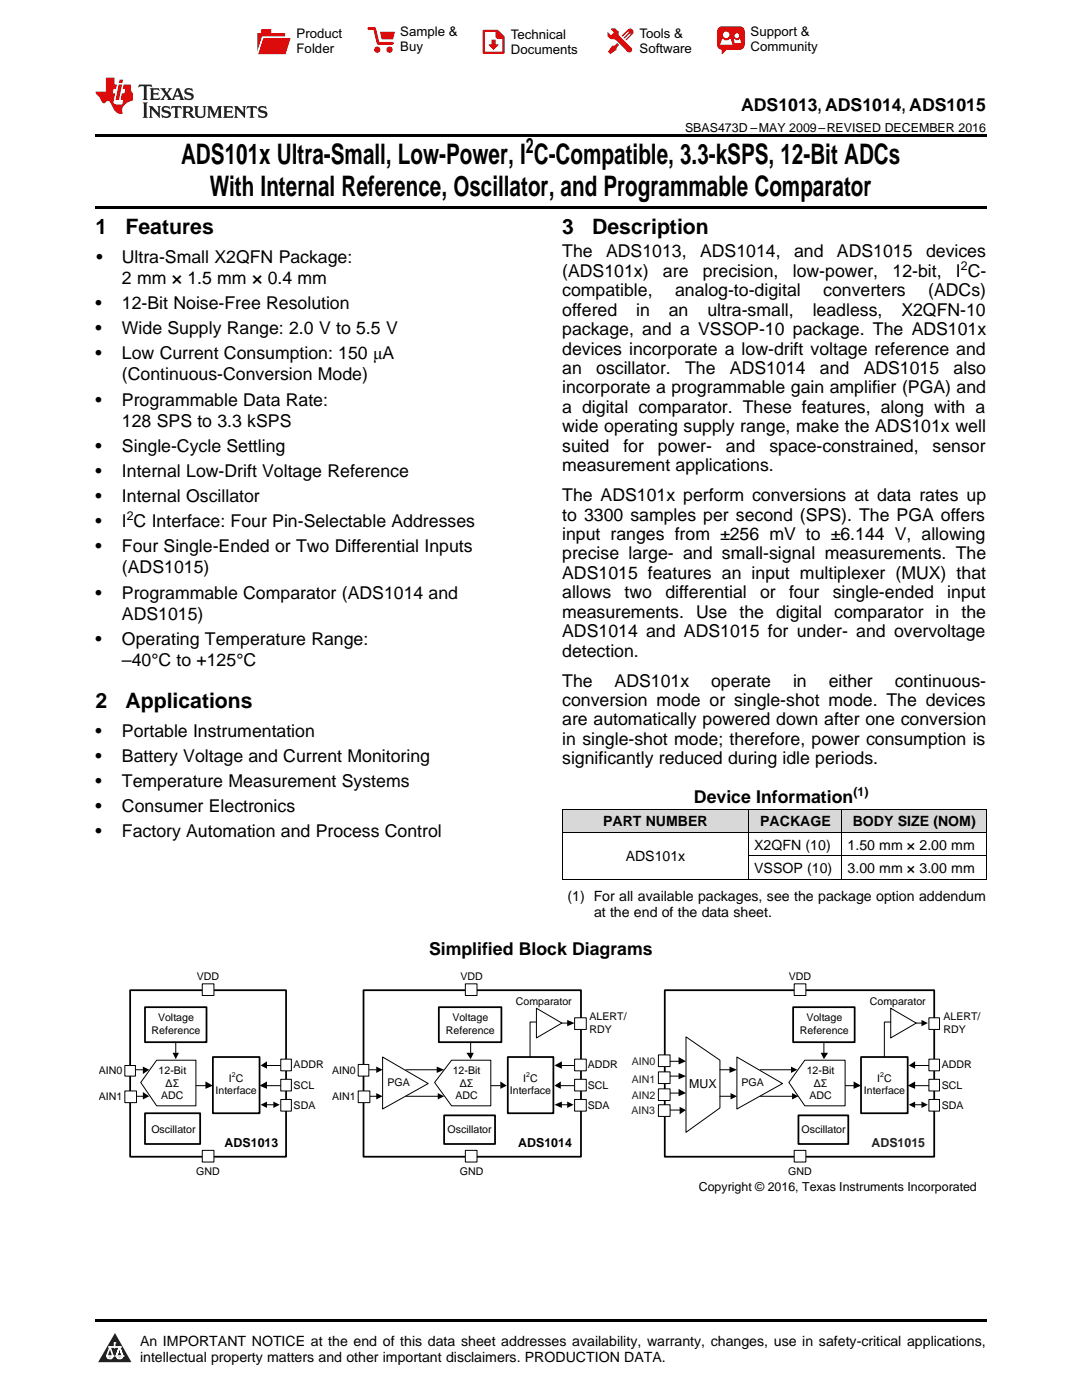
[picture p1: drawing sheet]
<svg xmlns="http://www.w3.org/2000/svg" width="216mm" height="279mm" viewBox="0 0 216 279" stroke-linecap="round" stroke-linejoin="round" font-family="sans-serif">
<defs><g id="words">
<g font-size="5.6">
<text x="36.1" y="32.8">ADS101x Ultra-Small, Low-Power, I C-Compatible, 3.3-kSPS, 12-Bit ADCs</text>
<text x="41.8" y="39.2">With Internal Reference, Oscillator, and Programmable Comparator</text>
</g>
<g font-size="4.2">
<text x="105" y="30.6">2</text>
<text x="19" y="46.7">1</text>
<text x="25" y="46.7">Features</text>
<text x="112.2" y="46.7">3</text>
<text x="118.2" y="46.7">Description</text>
<text x="19" y="141.4">2</text>
<text x="25" y="141.4">Applications</text>
</g>
<g font-size="3.5">
<text x="147.9" y="22.2">ADS1013, ADS1014, ADS1015</text>
<text x="19.2" y="52.4">•</text>
<text x="24.3" y="52.4">Ultra-Small X2QFN Package:</text>
<text x="112.2" y="51.4">The</text>
<text x="120.9" y="51.4">ADS1013,</text>
<text x="139.7" y="51.4">ADS1014,</text>
<text x="158.4" y="51.4">and</text>
<text x="167" y="51.4">ADS1015</text>
<text x="184.8" y="51.4">devices</text>
<text x="24.3" y="56.7">2 mm × 1.5 mm × 0.4 mm</text>
<text x="112.2" y="55.2">(ADS101x)</text>
<text x="112.2" y="59.1">compatible,</text>
<text x="132.3" y="55.2">are</text>
<text x="134.7" y="59.1">analog-to-digital</text>
<text x="140.2" y="55.2">precision,</text>
<text x="158.2" y="55.2">low-power,</text>
<text x="164.3" y="59.1">converters</text>
<text x="178.1" y="55.2">12-bit,</text>
<text x="185.2" y="59.1">(ADCs)</text>
<text x="190.8" y="55.2">I C-</text>
<text x="19" y="61.7">•</text>
<text x="24.3" y="61.7">12-Bit Noise-Free Resolution</text>
<text x="112.2" y="63">offered</text>
<text x="126.9" y="63">in</text>
<text x="133.5" y="63">an</text>
<text x="141.2" y="63">ultra-small,</text>
<text x="162.2" y="63">leadless,</text>
<text x="179.9" y="63">X2QFN-10</text>
<text x="19" y="66.7">•</text>
<text x="19" y="71.7">•</text>
<text x="24.3" y="66.7">Wide Supply Range: 2.0 V to 5.5 V</text>
<text x="24.3" y="71.7">Low Current Consumption: 150 μA</text>
<text x="112.2" y="66.9">package, and a VSSOP-10 package. The ADS101x</text>
<text x="112.2" y="70.8">devices incorporate a low-drift voltage reference and</text>
<text x="24.3" y="75.9">(Continuous-Conversion Mode)</text>
<text x="112.2" y="74.6">an</text>
<text x="119" y="74.6">oscillator.</text>
<text x="136.7" y="74.6">The</text>
<text x="145.6" y="74.6">ADS1014</text>
<text x="163.6" y="74.6">and</text>
<text x="172.3" y="74.6">ADS1015</text>
<text x="190.3" y="74.6">also</text>
<text x="19" y="80.9">•</text>
<text x="24.3" y="80.9">Programmable Data Rate:</text>
<text x="112.2" y="78.5">incorporate a programmable gain amplifier (PGA) and</text>
<text x="112.2" y="82.4">a digital comparator. These features, along with a</text>
<text x="24.3" y="85.2">128 SPS to 3.3 kSPS</text>
<text x="112.2" y="86.3">wide operating supply range, make the ADS101x well</text>
<text x="19" y="90.2">•</text>
<text x="19" y="95.2">•</text>
<text x="24.3" y="90.2">Single-Cycle Settling</text>
<text x="24.3" y="95.2">Internal Low-Drift Voltage Reference</text>
<text x="112.2" y="90.2">suited</text>
<text x="112.2" y="94.1">measurement applications.</text>
<text x="124.4" y="90.2">for</text>
<text x="131.3" y="90.2">power-</text>
<text x="144.8" y="90.2">and</text>
<text x="153.5" y="90.2">space-constrained,</text>
<text x="186.1" y="90.2">sensor</text>
<text x="19" y="100.2">•</text>
<text x="24.3" y="100.2">Internal Oscillator</text>
<text x="112.2" y="100">The ADS101x perform conversions at data rates up</text>
<text x="19" y="105.2">•</text>
<text x="24.3" y="105.2">I C Interface: Four Pin-Selectable Addresses</text>
<text x="112.2" y="103.9">to 3300 samples per second (SPS). The PGA offers</text>
<text x="112.2" y="107.8">input ranges from ±256 mV to ±6.144 V, allowing</text>
<text x="19" y="110.2">•</text>
<text x="24.3" y="110.2">Four Single-Ended or Two Differential Inputs</text>
<text x="112.2" y="111.7">precise large- and small-signal measurements. The</text>
<text x="19" y="119.5">•</text>
<text x="24.3" y="114.4">(ADS1015)</text>
<text x="24.3" y="119.5">Programmable Comparator (ADS1014 and</text>
<text x="112.2" y="115.5">ADS1015 features an input multiplexer (MUX) that</text>
<text x="112.2" y="119.4">allows</text>
<text x="124.6" y="119.4">two</text>
<text x="132.8" y="119.4">differential</text>
<text x="151.7" y="119.4">or</text>
<text x="157.5" y="119.4">four</text>
<text x="166.2" y="119.4">single-ended</text>
<text x="189" y="119.4">input</text>
<text x="24.3" y="123.7">ADS1015)</text>
<text x="112.2" y="123.3">measurements. Use the digital comparator in the</text>
<text x="19" y="128.7">•</text>
<text x="24.3" y="128.7">Operating Temperature Range:</text>
<text x="112.2" y="127.2">ADS1014 and ADS1015 for under- and overvoltage</text>
<text x="112.2" y="131.1">detection.</text>
<text x="24.3" y="132.9">–40°C to +125°C</text>
<text x="112.2" y="137">The</text>
<text x="122.6" y="137">ADS101x</text>
<text x="141.9" y="137">operate</text>
<text x="158.2" y="137">in</text>
<text x="165.4" y="137">either</text>
<text x="178.5" y="137">continuous-</text>
<text x="112.2" y="140.9">conversion mode or single-shot mode. The devices</text>
<text x="19" y="147.1">•</text>
<text x="24.3" y="147.1">Portable Instrumentation</text>
<text x="112.2" y="144.8">are automatically powered down after one conversion</text>
<text x="112.2" y="148.7">in single-shot mode; therefore, power consumption is</text>
<text x="19" y="152.1">•</text>
<text x="24.3" y="152.1">Battery Voltage and Current Monitoring</text>
<text x="112.2" y="152.5">significantly reduced during idle periods.</text>
<text x="19" y="157.1">•</text>
<text x="24.3" y="157.1">Temperature Measurement Systems</text>
<text x="138.5" y="160.3">Device Information</text>
<text x="19" y="162.1">•</text>
<text x="19" y="167.1">•</text>
<text x="24.3" y="162.1">Consumer Electronics</text>
<text x="24.3" y="167.1">Factory Automation and Process Control</text>
<text x="85.6" y="190.7">Simplified Block Diagrams</text>
</g>
<g font-size="2.8">
<text x="120.3" y="164.9">PART NUMBER</text>
<text x="151.7" y="164.9">PACKAGE</text>
<text x="170.1" y="164.9">BODY SIZE (NOM)</text>
<text x="124.8" y="171.9">ADS101x</text>
<text x="150.5" y="169.6">X2QFN (10)</text>
<text x="169.1" y="169.6">1.50 mm × 2.00 mm</text>
<text x="113.2" y="179.7">(1) For all available packages, see the package option addendum</text>
<text x="150.5" y="174.2">VSSOP (10)</text>
<text x="169.1" y="174.2">3.00 mm × 3.00 mm</text>
<text x="118.5" y="182.9">at the end of the data sheet.</text>
<text x="27.9" y="268.6">An IMPORTANT NOTICE at the end of this data sheet addresses availability, warranty, changes, use in safety-critical applications,</text>
<text x="27.9" y="271.8">intellectual property matters and other important disclaimers. PRODUCTION DATA.</text>
</g>
<g font-size="2.6">
<text x="59.2" y="7.6">Product</text>
<text x="59.2" y="10.6">Folder</text>
<text x="79.9" y="7.3">Sample &amp;</text>
<text x="79.9" y="10.2">Buy</text>
<text x="101.9" y="7.8">Technical</text>
<text x="101.9" y="10.8">Documents</text>
<text x="127.6" y="7.6">Tools &amp;</text>
<text x="127.6" y="10.6">Software</text>
<text x="149.8" y="7.2">Support &amp;</text>
<text x="149.8" y="10.2">Community</text>
</g>
<g font-size="2.5">
<text x="136.7" y="26.3">SBAS473D –MAY 2009–REVISED DECEMBER 2016</text>
<text x="191.7" y="53.8">2</text>
<text x="25.3" y="103.8">2</text>
<text x="170.3" y="158.9">(1)</text>
<text x="137.5" y="217.2">MUX</text>
<text x="44.8" y="228.8">ADS1013</text>
<text x="103.4" y="228.8">ADS1014</text>
<text x="139.4" y="237.6">Copyright © 2016, Texas Instruments Incorporated</text>
</g>
<text font-size="2.5" fill="#221f20" x="173.9" y="228.8">ADS1015</text>
<g font-size="2.1">
<text x="39.3" y="195.5">VDD</text>
<text x="91.9" y="195.5">VDD</text>
<text x="157.4" y="195.5">VDD</text>
<text x="31.5" y="203.8">Voltage</text>
<text x="90.3" y="203.8">Voltage</text>
<text x="102.9" y="200.6">Comparator</text>
<text x="117.6" y="203.6">ALERT/</text>
<text x="160.9" y="203.8">Voltage</text>
<text x="173.6" y="200.6">Comparator</text>
<text x="188.3" y="203.6">ALERT/</text>
<text x="30.2" y="206.3">Reference</text>
<text x="89" y="206.3">Reference</text>
<text x="117.6" y="206.1">RDY</text>
<text x="159.6" y="206.3">Reference</text>
<text x="188.3" y="206.1">RDY</text>
<text x="19.7" y="214.4">AIN0</text>
<text x="31.6" y="214.3">12-Bit</text>
<text x="45.7" y="215.9">I C</text>
<text x="58.6" y="213.1">ADDR</text>
<text x="66.3" y="214.3">AIN0</text>
<text x="90.3" y="214.3">12-Bit</text>
<text x="104.4" y="215.9">I C</text>
<text x="117.3" y="213.1">ADDR</text>
<text x="161" y="214.3">12-Bit</text>
<text x="175" y="215.9">I C</text>
<text x="187.9" y="213.1">ADDR</text>
<text x="19.7" y="219.5">AIN1</text>
<text x="32.2" y="219.4">ADC</text>
<text x="33" y="216.9">˚Ø</text>
<text x="43" y="218.4">Interface</text>
<text x="58.6" y="217.4">SCL</text>
<text x="58.6" y="221.2">SDA</text>
<text x="66.3" y="219.6">AIN1</text>
<text x="77.3" y="216.7">PGA</text>
<text x="90.9" y="219.4">ADC</text>
<text x="91.7" y="216.9">˚Ø</text>
<text x="101.7" y="218.4">Interface</text>
<text x="117.3" y="217.4">SCL</text>
<text x="117.3" y="221.2">SDA</text>
<text x="148" y="216.7">PGA</text>
<text x="161.5" y="219.4">ADC</text>
<text x="162.4" y="216.9">˚Ø</text>
<text x="172.4" y="218.4">Interface</text>
<text x="187.9" y="217.4">SCL</text>
<text x="187.9" y="221.2">SDA</text>
<text x="30.2" y="226.1">Oscillator</text>
<text x="89.3" y="226.1">Oscillator</text>
<text x="159.9" y="226.1">Oscillator</text>
<text x="39.2" y="234.5">GND</text>
<text x="91.7" y="234.5">GND</text>
<text x="157.3" y="234.5">GND</text>
</g>
<g font-size="2.1" fill="#221f20">
<text x="126.1" y="212.5">AIN0</text>
<text x="126.1" y="216">AIN1</text>
<text x="126.1" y="219.3">AIN2</text>
<text x="126" y="222.3">AIN3</text>
</g>
<g font-size="1.4">
<text x="46.3" y="214.9">2</text>
<text x="105" y="214.9">2</text>
<text x="175.6" y="214.9">2</text>
</g>
</g></defs>
<g fill="#d8d8d8">
<path d="M112.2 161.5h37.2v4.7h-37.2z"/>
<path d="M149.4 161.5h18.7v4.7h-18.7z"/>
<path d="M168.1 161.5h28.7v4.7h-28.7z"/>
</g>
<path d="M22.9 266l3.3 5.9h-6.6z" fill="#231f20"/>
<path d="M21.3 270.6h1.2l-.3 .5h-.3a.53 .53 0 0 1-.6-.5z" fill-rule="evenodd" fill="#fff"/>
<path d="M21.3 270.6h1.2l-.3 .5h-.3a.53 .53 0 0 1-.6-.5z" fill="none" stroke="#231f20" stroke-width=".33"/>
<path d="M21.3 270.6l1.2 .1-.3 .4h-.5z" fill="none" stroke="#fff" stroke-width=".33"/>
<path d="M22.9 268.9h.1" fill="none" stroke="#fff" stroke-width=".33"/>
<path d="M22.9 268v.9z" fill="#fff"/>
<path d="M22.9 268v.9z" fill="none" stroke="#fff" stroke-width=".33"/>
<circle cx="22.9" cy="268" r=".16" fill="#fff"/>
<path d="M21.8 268.8h.1" fill="none" stroke="#fff" stroke-width=".33"/>
<path d="M21.8 268.8h2.2z" fill="#fff"/>
<path d="M21.8 268.8h2.2z" fill="none" stroke="#fff" stroke-width=".33"/>
<circle cx="24" cy="268.8" r=".16" fill="#fff"/>
<path d="M23.2 270.6h.1" fill="none" stroke="#fff" stroke-width=".33"/>
<path d="M23.8 268.8l-.6 1.8z" fill="#fff"/>
<path d="M23.8 268.8l-.6 1.8z" fill="none" stroke="#fff" stroke-width=".33"/>
<path d="M23.8 268.8l.7 1.8z" fill="#fff"/>
<path d="M23.8 268.8l.7 1.8z" fill="none" stroke="#fff" stroke-width=".33"/>
<path d="M24.4 270.6h.1" fill="none" stroke="#fff" stroke-width=".33"/>
<circle cx="21.3" cy="270.6" r=".16" fill="#fff"/>
<path d="M22 268.8l-.7 1.8z" fill="#fff"/>
<path d="M22 268.8l-.7 1.8z" fill="none" stroke="#fff" stroke-width=".33"/>
<path d="M22 268.8l.5 1.8z" fill="#fff"/>
<path d="M22 268.8l.5 1.8z" fill="none" stroke="#fff" stroke-width=".33"/>
<circle cx="22.5" cy="270.6" r=".16" fill="#fff"/>
<path d="M23.3 270.6h1.2a.63 .63 0 0 1-.6 .5 .63 .63 0 0 1-.6-.5z" fill-rule="evenodd" fill="#fff"/>
<path d="M23.3 270.6h1.2a.63 .63 0 0 1-.6 .5 .63 .63 0 0 1-.6-.5z" fill="none" stroke="#231f20" stroke-width=".33"/>
<path d="M23.3 270.6h1.2l-.4 .5h-.5z" fill="none" stroke="#fff" stroke-width=".33"/>
<path d="M23.2 270.6h.1" fill="none" stroke="#fff" stroke-width=".33"/>
<circle cx="24.5" cy="270.6" r=".16" fill="#fff"/>
<path d="M19 263.2h177.8v.5h-177.8z" fill="#000"/>
<path d="M26 197.6h31.1v33.2h-31.1zM72.5 197.6h43.4v33.2h-43.4zM132.6 197.6h53.8v33.2h-53.8zM28.9 222.2h11v6.1h-11z" fill="none" stroke="#000" stroke-width=".35"/>
<path d="M26.4 218.8h2.3M35.1 208v2.3M38.9 216.7h2.3M53.1 216.7h3.1M53.1 212.6h3.1" fill="none" stroke="#000" stroke-width=".2"/>
<path d="M28.5 217.9l1.3 .9-1.3 .6zM34.4 210.1h1.3l-.6 1.3zM41 215.8l1.5 .9-1.5 .6zM51.8 216.7l1.5-.9v1.5zM52 212.6l1.3-.8v1.5z" fill="#000"/>
<path d="M40.4 196.3h2.3v2.4h-2.3z" fill-rule="evenodd" fill="#fff"/>
<path d="M40.4 196.3h2.3v2.4h-2.3z" fill="none" stroke="#000" stroke-width=".2"/>
<path d="M56 211.4h2.1v2.3h-2.1z" fill-rule="evenodd" fill="#fff"/>
<path d="M56 211.4h2.1v2.3h-2.1z" fill="none" stroke="#000" stroke-width=".2"/>
<path d="M56 215.4h2.1v2.3h-2.1z" fill-rule="evenodd" fill="#fff"/>
<path d="M56 215.4h2.1v2.3h-2.1z" fill="none" stroke="#000" stroke-width=".2"/>
<path d="M56 219.4h2.1v2.3h-2.1z" fill-rule="evenodd" fill="#fff"/>
<path d="M26.8 213.5h1.7M56 219.4h2.1v2.3h-2.1z" fill="none" stroke="#000" stroke-width=".2"/>
<path d="M28.5 212.9l1.3 .6-1.3 .8z" fill="#000"/>
<path d="M24.9 212.6h2.1v2.2h-2.1z" fill-rule="evenodd" fill="#fff"/>
<path d="M24.9 212.6h2.1v2.2h-2.1z" fill="none" stroke="#000" stroke-width=".2"/>
<path d="M24.9 217.7h2.3v2.4h-2.3z" fill-rule="evenodd" fill="#fff"/>
<path d="M24.9 217.7h2.3v2.4h-2.3z" fill="none" stroke="#000" stroke-width=".2"/>
<path d="M42.5 211h9.3v11.2h-9.3z" fill="none" stroke="#000" stroke-width=".35"/>
<path d="M40.4 229.6h2.3v2.3h-2.3z" fill-rule="evenodd" fill="#fff"/>
<path d="M40.4 229.6h2.3v2.3h-2.3z" fill="none" stroke="#000" stroke-width=".2"/>
<path d="M31.3 211.6h7.8v9.1h-7.8l-3.2-4.7z" fill-rule="evenodd" fill="#fff"/>
<path d="M31.3 211.6h7.8v9.1h-7.8l-3.2-4.7z" fill="none" stroke="#000" stroke-width=".2"/>
<path d="M28.9 201h12.3v7h-12.3zM88.6 222.6h10.2v5.7h-10.2z" fill="none" stroke="#000" stroke-width=".35"/>
<path d="M107 201.2l5.1 3-5.1 2.9z" fill="#fff"/>
<path d="M107 201.2l5.1 3-5.1 2.9zM107 204h-1.2v7M112.1 204.2h1.3" fill="none" stroke="#000" stroke-width=".2"/>
<path d="M113.2 203.5l1.5 .7-1.5 .6z" fill="#000"/>
<path d="M114.7 203.1h2.3v2.3h-2.3z" fill-rule="evenodd" fill="#fff"/>
<path d="M114.7 203.1h2.3v2.3h-2.3z" fill="none" stroke="#000" stroke-width=".2"/>
<path d="M76.3 211l9.1 5.2-9.1 5.1z" fill="#fff"/>
<path d="M76.3 211l9.1 5.2-9.1 5.1zM133.7 221.5h1.9" fill="none" stroke="#000" stroke-width=".2"/>
<path d="M135.6 220.9l1.3 .6-1.3 .9z" fill="#000"/>
<path d="M131.4 210.5h2.3v2.4h-2.3z" fill-rule="evenodd" fill="#fff"/>
<path d="M131.4 210.5h2.3v2.4h-2.3zM133.7 218.1h1.9" fill="none" stroke="#000" stroke-width=".2"/>
<path d="M135.4 217.3l1.5 .8-1.5 .7z" fill="#000"/>
<path d="M131.4 213.9h2.3v2.3h-2.3z" fill-rule="evenodd" fill="#fff"/>
<path d="M131.4 213.9h2.3v2.3h-2.3z" fill="none" stroke="#000" stroke-width=".2"/>
<path d="M131.4 217.3h2.3v2.3h-2.3z" fill-rule="evenodd" fill="#fff"/>
<path d="M131.4 217.3h2.3v2.3h-2.3z" fill="none" stroke="#000" stroke-width=".2"/>
<path d="M131.4 220.5h2.3v2.3h-2.3z" fill-rule="evenodd" fill="#fff"/>
<path d="M73 218.8h2.3M73.4 213.5h1.7M133.7 214.8h1.9M133.7 211.8h1.9M53.1 220.5h1.4M131.4 220.5h2.3v2.3h-2.3z" fill="none" stroke="#000" stroke-width=".2"/>
<path d="M54.5 219.8l1.3 .7-1.3 .6zM75.1 218.1l1.2 .7-1.2 .6zM75.1 212.9l1.2 .6-1.2 .6zM135.4 214.1l1.5 .7-1.5 .6zM135.4 211l1.5 .8-1.5 .6zM52 220.5l1.3-.7v1.3z" fill="#000"/>
<path d="M71.5 212.4h2.1v2.4h-2.1z" fill-rule="evenodd" fill="#fff"/>
<path d="M71.5 212.4h2.1v2.4h-2.1z" fill="none" stroke="#000" stroke-width=".2"/>
<path d="M71.5 217.7h2.3v2.4h-2.3z" fill-rule="evenodd" fill="#fff"/>
<path d="M71.5 217.7h2.3v2.4h-2.3zM81 218.8h6.6M81 213.5h6.4" fill="none" stroke="#000" stroke-width=".2"/>
<path d="M87.1 212.9l1.5 .6-1.5 .6zM87.4 218.1l1.2 .7-1.2 .6z" fill="#000"/>
<path d="M136.9 206.9l6.8 4.7v9.5l-6.8 4.9z" fill-rule="evenodd" fill="#fff"/>
<path d="M97.7 216.7h2.1M111.7 216.7h3.2M111.9 212.6h3M136.9 206.9l6.8 4.7v9.5l-6.8 4.9z" fill="none" stroke="#000" stroke-width=".2"/>
<path d="M99.8 215.8l1.3 .9-1.3 .6zM110.6 216.7l1.3-.9v1.5zM110.6 212.6l1.5-.8v1.5z" fill="#000"/>
<path d="M114.7 211.4h2.3v2.3h-2.3z" fill-rule="evenodd" fill="#fff"/>
<path d="M114.7 211.4h2.3v2.3h-2.3z" fill="none" stroke="#000" stroke-width=".2"/>
<path d="M114.7 215.4h2.3v2.3h-2.3z" fill-rule="evenodd" fill="#fff"/>
<path d="M114.7 215.4h2.3v2.3h-2.3z" fill="none" stroke="#000" stroke-width=".2"/>
<path d="M114.7 219.4h2.3v2.3h-2.3z" fill-rule="evenodd" fill="#fff"/>
<path d="M114.7 219.4h2.3v2.3h-2.3z" fill="none" stroke="#000" stroke-width=".2"/>
<path d="M101.3 211h9.1v11.2h-9.1z" fill="none" stroke="#000" stroke-width=".35"/>
<path d="M90.1 211.6h7.8v9.1h-7.8l-3.4-4.7z" fill-rule="evenodd" fill="#fff"/>
<path d="M90.1 211.6h7.8v9.1h-7.8l-3.4-4.7zM93.9 208v2.3M111.9 220.5h1.5" fill="none" stroke="#000" stroke-width=".2"/>
<path d="M93.1 210.1h1.4l-.6 1.3zM113.2 219.8l1.2 .7-1.2 .6zM110.6 220.5l1.5-.7v1.3z" fill="#000"/>
<path d="M87.6 201h12.5v7h-12.5zM159.3 222.6h10v5.7h-10z" fill="none" stroke="#000" stroke-width=".35"/>
<path d="M177.7 201.2l5.1 3-5.1 2.9z" fill="#fff"/>
<path d="M177.7 201.2l5.1 3-5.1 2.9zM177.7 204h-1.2v7M182.8 204.2h1.3" fill="none" stroke="#000" stroke-width=".2"/>
<path d="M183.9 203.5l1.2 .7-1.2 .6z" fill="#000"/>
<path d="M185.4 203.1h2.1v2.3h-2.1z" fill-rule="evenodd" fill="#fff"/>
<path d="M185.4 203.1h2.1v2.3h-2.1z" fill="none" stroke="#000" stroke-width=".2"/>
<path d="M147 211l9.1 5.2-9.1 5.1z" fill="#fff"/>
<path d="M143.7 218.8h2.1M143.7 213.5h2.1M147 211l9.1 5.2-9.1 5.1zM151.7 218.8h6.3M151.7 213.5h6.3M168.2 216.7h2.3M182.4 216.7h3.2M182.4 212.6h3.2" fill="none" stroke="#000" stroke-width=".2"/>
<path d="M145.6 212.9l1.4 .6-1.4 .6zM145.8 218.1l1.2 .7-1.2 .6zM157.8 212.9l1.3 .6-1.3 .6zM158 218.1l1.3 .7-1.3 .6zM170.3 215.8l1.5 .9-1.5 .6zM181.1 216.7l1.5-.9v1.5zM181.3 212.6l1.3-.8v1.5z" fill="#000"/>
<path d="M185.4 211.4h2.1v2.3h-2.1z" fill-rule="evenodd" fill="#fff"/>
<path d="M185.4 211.4h2.1v2.3h-2.1z" fill="none" stroke="#000" stroke-width=".2"/>
<path d="M185.4 215.4h2.1v2.3h-2.1z" fill-rule="evenodd" fill="#fff"/>
<path d="M185.4 215.4h2.1v2.3h-2.1z" fill="none" stroke="#000" stroke-width=".2"/>
<path d="M185.4 219.4h2.1v2.3h-2.1z" fill-rule="evenodd" fill="#fff"/>
<path d="M185.4 219.4h2.1v2.3h-2.1z" fill="none" stroke="#000" stroke-width=".2"/>
<path d="M171.8 211h9.3v11.2h-9.3z" fill="none" stroke="#000" stroke-width=".35"/>
<path d="M160.6 211.6h8v9.1h-8l-3.2-4.7z" fill-rule="evenodd" fill="#fff"/>
<path d="M160.6 211.6h8v9.1h-8l-3.2-4.7zM164.4 208v2.3M182.6 220.5h1.5" fill="none" stroke="#000" stroke-width=".2"/>
<path d="M163.8 210.1h1.4l-.8 1.3zM183.9 219.8l1.2 .7-1.2 .6zM181.3 220.5l1.3-.7v1.3z" fill="#000"/>
<path d="M158.3 201h12.2v7h-12.2z" fill="none" stroke="#000" stroke-width=".35"/>
<path d="M92.9 196.3h2.3v2.4h-2.3z" fill-rule="evenodd" fill="#fff"/>
<path d="M92.9 196.3h2.3v2.4h-2.3z" fill="none" stroke="#000" stroke-width=".2"/>
<path d="M92.9 229.6h2.3v2.3h-2.3z" fill-rule="evenodd" fill="#fff"/>
<path d="M92.9 229.6h2.3v2.3h-2.3z" fill="none" stroke="#000" stroke-width=".2"/>
<path d="M158.5 196.3h2.3v2.4h-2.3z" fill-rule="evenodd" fill="#fff"/>
<path d="M158.5 196.3h2.3v2.4h-2.3z" fill="none" stroke="#000" stroke-width=".2"/>
<path d="M158.5 229.6h2.3v2.3h-2.3z" fill-rule="evenodd" fill="#fff"/>
<path d="M112.2 175.5h84.6M112.2 166.1h84.6M112.2 161.5h84.6M112.2 161.5v14M149.4 161.5v14M149.4 170.8h47.4M168 161.5v14M196.8 161.5v14M158.5 229.6h2.3v2.3h-2.3z" fill="none" stroke="#000" stroke-width=".2"/>
<path d="M19 26.8h177.8v.6h-177.8zM19 41.2h177.8v.5h-177.8z" fill="#000"/>
<path d="M27.7 16.9l-.1 .6 .6-.3h.5v.2v2.2l-.2 .4h1l-.2-.4v-2.2v-.2h.5l.6 .3-.2-.6zM29.9 17.6l.2 .4v1.6l-.2 .4h1.9l.1-.6a1.09 1.09 0 0 1-1.3 .1v-.6h.6l.4 .2v-.7l-.2 .2h-.8v-.6l.2-.1a1.01 1.01 0 0 1 1 .3l-.1-.6zM32 17.6l.9 1.2-1 1.2h.9l-.2-.3 .5-.7 .5 .7-.3 .3h1.7l-.2-.3 .1-.4h1l.1 .4-.2 .3h1l-.3-.4-.7-2h-.5l-1 2.2-.8-1.1 .9-1.1h-.9l.2 .2-.4 .7-.4-.7 .2-.2zM35.4 18l.4 1h-.8zM37 17.7a.66 .66 0 0 0-.2 .8 .66 .66 0 0 0 .6 .4l.7 .2 .1 .2a.8 .8 0 0 1-.7 .4 .8 .8 0 0 1-.7-.5l.1 .8 .2-.2a.94 .94 0 0 0 1.1 .1 .94 .94 0 0 0 .4-.9 1.48 1.48 0 0 0-1.3-.6v-.4a1.1 1.1 0 0 1 1.2 .2l-.2-.6-.2 .1-.5-.1zM28.5 20.4l.2 .4v2.3l-.2 .4h1l-.2-.4v-2.3l.2-.4zM29.7 21.2l.2 .4v1.5l-.2 .4h.8l-.3-.4 .1-1.3 1.6 1.8v-2l.2-.4h-.7l.2 .2v1.1l-1.2-1.3zM32.5 21.3a.66 .66 0 0 0-.2 .8 .66 .66 0 0 0 .6 .4l.6 .2 .2 .2a.8 .8 0 0 1-.8 .4 .8 .8 0 0 1-.7-.5l.2 .7 .2-.1a.94 .94 0 0 0 1 .1 .94 .94 0 0 0 .5-1 1.47 1.47 0 0 0-1.3-.6l-.1-.3a1.1 1.1 0 0 1 1.3 .2l-.2-.6-.2 .1-.5-.2zM34.3 21.2l-.2 .6a.64 .64 0 0 1 .8-.3v1.6l-.2 .4h1l-.3-.4 .1-1.6a.66 .66 0 0 1 .8 .3l-.2-.6zM36.3 21.2l.3 .4v1.5l-.3 .4h1l-.2-.2v-.7h.5l.1 .1a.8 .8 0 0 0 1.2 .7l-1-1a.62 .62 0 0 0 .6-.5 .62 .62 0 0 0-.6-.7zM37.1 21.5h.1a.48 .48 0 0 1 .6 0 .48 .48 0 0 1 .1 .6l-.2 .1-.6 .1zM38.7 21.2l.2 .2a2.29 2.29 0 0 0 .4 2 1.05 1.05 0 0 0 1.7-.7v-1.3l.2-.2h-.8l.2 .4v1.1a.61 .61 0 0 1-.6 .6 .61 .61 0 0 1-.6-.6v-1.1l.3-.4zM41.3 21.2l.3 .4v1.5l-.3 .4h.8l-.2-.4v-1.4l.8 1.9 .9-1.9v1.4l-.2 .4h.9l-.2-.4v-1.5l.2-.4h-.8l-.7 1.5-.6-1.5zM44.5 21.2l.2 .4v1.5l-.2 .4h1.9l.2-.6a1.1 1.1 0 0 1-1.4 .2v-.7h.6l.4 .2v-.6l-.2 .1-.8 .1v-.6l.2-.1a1.02 1.02 0 0 1 1.1 .2l-.2-.5zM46.7 21.2l.2 .4v1.5l-.2 .4h.8l-.3-.4 .1-1.3 1.6 1.8v-2l.2-.4h-.7l.2 .2v1.1l-1.2-1.3zM49.3 21.2l-.1 .6a.64 .64 0 0 1 .8-.3v1.6l-.3 .4h1l-.2-.4v-1.6a.66 .66 0 0 1 .8 .3l-.1-.6zM51.7 21.3a.66 .66 0 0 0-.2 .7 .66 .66 0 0 0 .7 .5l.6 .2 .1 .2a.8 .8 0 0 1-.7 .4 .8 .8 0 0 1-.7-.5l.1 .7 .2-.1a.94 .94 0 0 0 1.1 .1 .94 .94 0 0 0 .4-1 1.48 1.48 0 0 0-1.2-.6l-.1-.3a1.1 1.1 0 0 1 1.2 .2l-.2-.6-.1 .1-.6-.2z" fill="#231f20"/>
<path d="M21.1 15.5v2.8h-2v.4l.9 .9a.96 .96 0 0 0 1 1 .59 .59 0 0 1 .5-.4 .59 .59 0 0 1 .5 .3l.4 .8a1.61 1.61 0 0 0 2.1 1.3 1.63 1.63 0 0 1 1.1-2.2l.9-.3v-1.5a1.6 1.6 0 0 1-.4-1.7h-1.4l-.2 .9h.5l-.2 .8h-.5l-.2 1v.3h.5l-.2 .9h-.7a.74 .74 0 0 1-1-.6l.3-1.6h-.5l.2-.8h.5l.1-.9h-.4v-1.4zM23.7 16.9l-.7 3h.8l.6-3zM23.8 15.9l-.1 .7h.7l.2-.7z" fill="#ee1d23"/>
<g fill="#d60000">
<path d="M52.1 5.8h2v.8h2.8v4.2h-5.5v-4.2h.7z" fill-rule="evenodd"/>
<path d="M52.4 7.5h5.6l-1 3.3h-5.6z" fill-rule="evenodd"/>
</g>
<path d="M52.4 7.4h5.7l-.1 .1h-5.5l-1.1 3.3z" fill-rule="evenodd" fill="#fff"/>
<path d="M52.4 7.4h5.7l-.1 .1h-5.5l-1.1 3.3z" fill="none" stroke="#fff" stroke-width=".2"/>
<path d="M73.6 5.7h1.1l.7 2.9h2.9" fill="none" stroke="#d60000" stroke-width=".55"/>
<g fill="#d60000">
<path d="M75.8 6.3h3l-.4 1.6h-2.2z" fill-rule="evenodd"/>
<circle cx="75.3" cy="9.9" r=".62"/>
<circle cx="77.7" cy="9.9" r=".62"/>
</g>
<path d="M96.5 6.2h2.7l1.3 1.2v3.1h-4z" fill="none" stroke="#d60000" stroke-width=".44"/>
<g fill="#d60000">
<path d="M98.1 7.9h.8v1h.5l-.9 1.1-1-1v-.1h.6z" fill-rule="evenodd"/>
<path d="M98.9 6.2h.3l1.3 1.2v.4h-1.3l-.3-.4z" fill-rule="evenodd"/>
<path d="M121.9 5.7h.8l.7 .6 .1 .7 2.5 2.5-.8 .8-2.3-2.3-1.1-.2-.6-.6v-.8l.7 .6 .5-.4v-.2l-.5-.5z" fill-rule="evenodd"/>
<path d="M122.2 9.1h.4l.5-.5 .4 .4-.5 .5v.4l-1.2 .9-.5-.5z" fill-rule="evenodd"/>
<path d="M125.3 5.9a.67 .67 0 0 1 .9 0 .67 .67 0 0 1 0 .9z" fill-rule="evenodd"/>
<path d="M125.3 5.9l.9 .9-1.2 1.2h-.2v-.2l1-.9v-.2h-.2l-.9 1h-.2v-.2l.9-1 .1-.2h-.3l-.9 1h-.2v-.2z" fill-rule="evenodd"/>
<circle cx="125.6" cy="9.9" r=".54"/>
</g>
<path d="M123.3 6.3v.7" fill="none" stroke="#d60000" stroke-width=".2"/>
<g fill="#d60000">
<path d="M143.4 5.5l.6-.2h3.6a.95 .95 0 0 1 1 .9v2.8a.95 .95 0 0 1-1 .9h-3.6a.95 .95 0 0 1-.9-.9v-2.8z" fill-rule="evenodd"/>
<path d="M144 9.9h.9l-.7 .9h-.2z" fill-rule="evenodd"/>
</g>
<g fill="#fff">
<path d="M146.6 8.6h1.3z"/>
<path d="M144.1 7.8h.3l.1 .2h.8l.2-.2h.3l.4 1.1h-2.5z" fill-rule="evenodd"/>
<path d="M146.4 7.8h.3l.1 .2h.5l.2-.2h.2l.2 .8h-1.3z" fill-rule="evenodd"/>
<circle cx="144.9" cy="6.9" r=".65"/>
<circle cx="147" cy="7.1" r=".48"/>
</g>
<use href="#words"/>
</svg>
